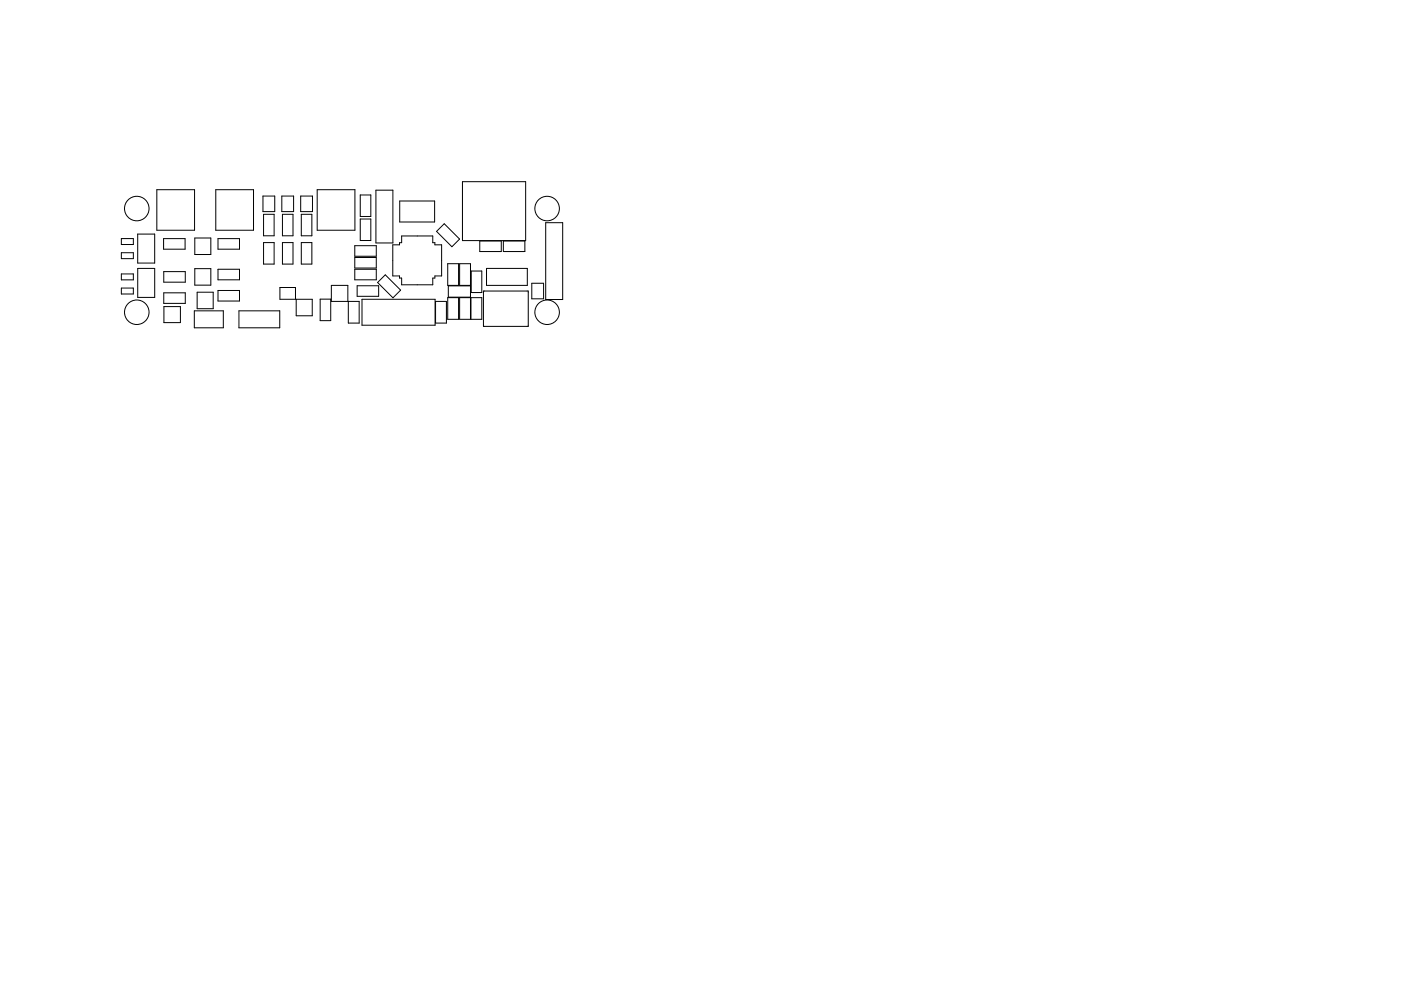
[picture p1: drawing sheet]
<svg xmlns="http://www.w3.org/2000/svg" width="297mm" height="210mm" viewBox="0 0 297 210" stroke-linecap="round" stroke-linejoin="round" font-family="sans-serif">
<g fill="none" stroke="#000" stroke-width=".21">
<path d="M98.1 38.5h13.4v12.5h-13.4zM25.7 58.1h2.6v1.3h-2.6zM25.7 50.6h2.6v1.3h-2.6zM25.7 53.6h2.6v1.3h-2.6zM29.2 49.7h3.6v6.1h-3.6zM29.2 56.9h3.6v6.2h-3.6zM33.3 40.2h8v8.6h-8zM34.7 50.6h4.5v2.3h-4.5zM34.7 57.6h4.6v2.3h-4.6zM41.3 57h3.4v3.5h-3.4zM41.3 50.5h3.4v3.5h-3.4zM45.7 40.2h8v8.6h-8z"/>
<path d="M46.2 50.6h4.6v2.3h-4.6zM46.2 57.1h4.6v2.3h-4.6zM55.7 41.6h2.6v3.3h-2.6zM55.9 45.5h2.2v4.5h-2.2zM55.9 51.5h2.2v4.5h-2.2zM59.7 41.6h2.6v3.3h-2.6zM59.9 45.5h2.2v4.5h-2.2zM59.9 51.5h2.2v4.5h-2.2zM63.7 41.6h2.6v3.3h-2.6zM63.9 45.5h2.2v4.5h-2.2zM63.9 51.5h2.2v4.5h-2.2zM67.3 40.2h8v8.6h-8z"/>
<path d="M75.2 52.1h4.6v2.3h-4.6zM75.2 54.6h4.6v2.3h-4.6zM75.2 57.1h4.6v2.3h-4.6zM76.4 46.5h2.2v4.5h-2.2zM76.4 41.4h2.2v4.5h-2.2zM79.7 40.3h3.6v11.2h-3.6zM81.7 58.3l3.2 3.3-1.6 1.6-3.2-3.3zM83.3 51.9h1.4v-.4h.5v-1.4h6.6v1.4h.4v.4h1.4v6.6h-1.4v.5h-.4v1.4h-6.6v-1.4h-.5v-.5h-1.4zM84.7 42.6h7.4v4.5h-7.4zM94.2 47.5l3.2 3.2-1.6 1.6-3.2-3.2zM94.9 55.9h2.3v4.6h-2.3zM97.4 55.9h2.4v4.6h-2.4z"/>
<path d="M99.9 57.5h2.2v4.6h-2.2zM101.7 51.1h4.6v2.3h-4.6zM103.1 56.9h8.7v3.6h-8.7zM106.7 51.1h4.6v2.3h-4.6zM115.7 47.2h3.6v16.3h-3.6zM25.7 61.1h2.6v1.3h-2.6zM34.7 62.1h4.6v2.3h-4.6zM34.7 65h3.6v3.4h-3.6zM41.2 65.9h6.1v3.6h-6.1zM41.8 62h3.4v3.5h-3.4zM46.2 61.6h4.6v2.3h-4.6zM50.7 65.9h8.6v3.6h-8.6z"/>
<path d="M59.3 61h3.4v2.5h-3.4zM62.8 63.5h3.4v3.5h-3.4zM67.9 63.5h2.2v4.5h-2.2zM70.3 60.5h3.4v3.4h-3.4zM73.8 63.9h2.3v4.6h-2.3zM75.7 60.6h4.6v2.3h-4.6zM76.7 63.5h15.6v5.5h-15.6zM92.4 63.9h2.3v4.6h-2.3zM94.9 63.1h2.3v4.6h-2.3zM95.1 60.6h4.7v2.4h-4.7zM97.4 63.1h2.4v4.6h-2.4zM99.8 63.1h2.3v4.6h-2.3z"/>
<path d="M102.5 61.7h9.5v7.5h-9.5zM112.8 60.1h2.4v3.3h-2.4z"/>
<circle cx="29" cy="44.2" r="2.6"/>
<circle cx="116" cy="44.2" r="2.6"/>
<circle cx="29" cy="66.2" r="2.6"/>
<circle cx="116" cy="66.2" r="2.6"/>
</g>
</svg>
